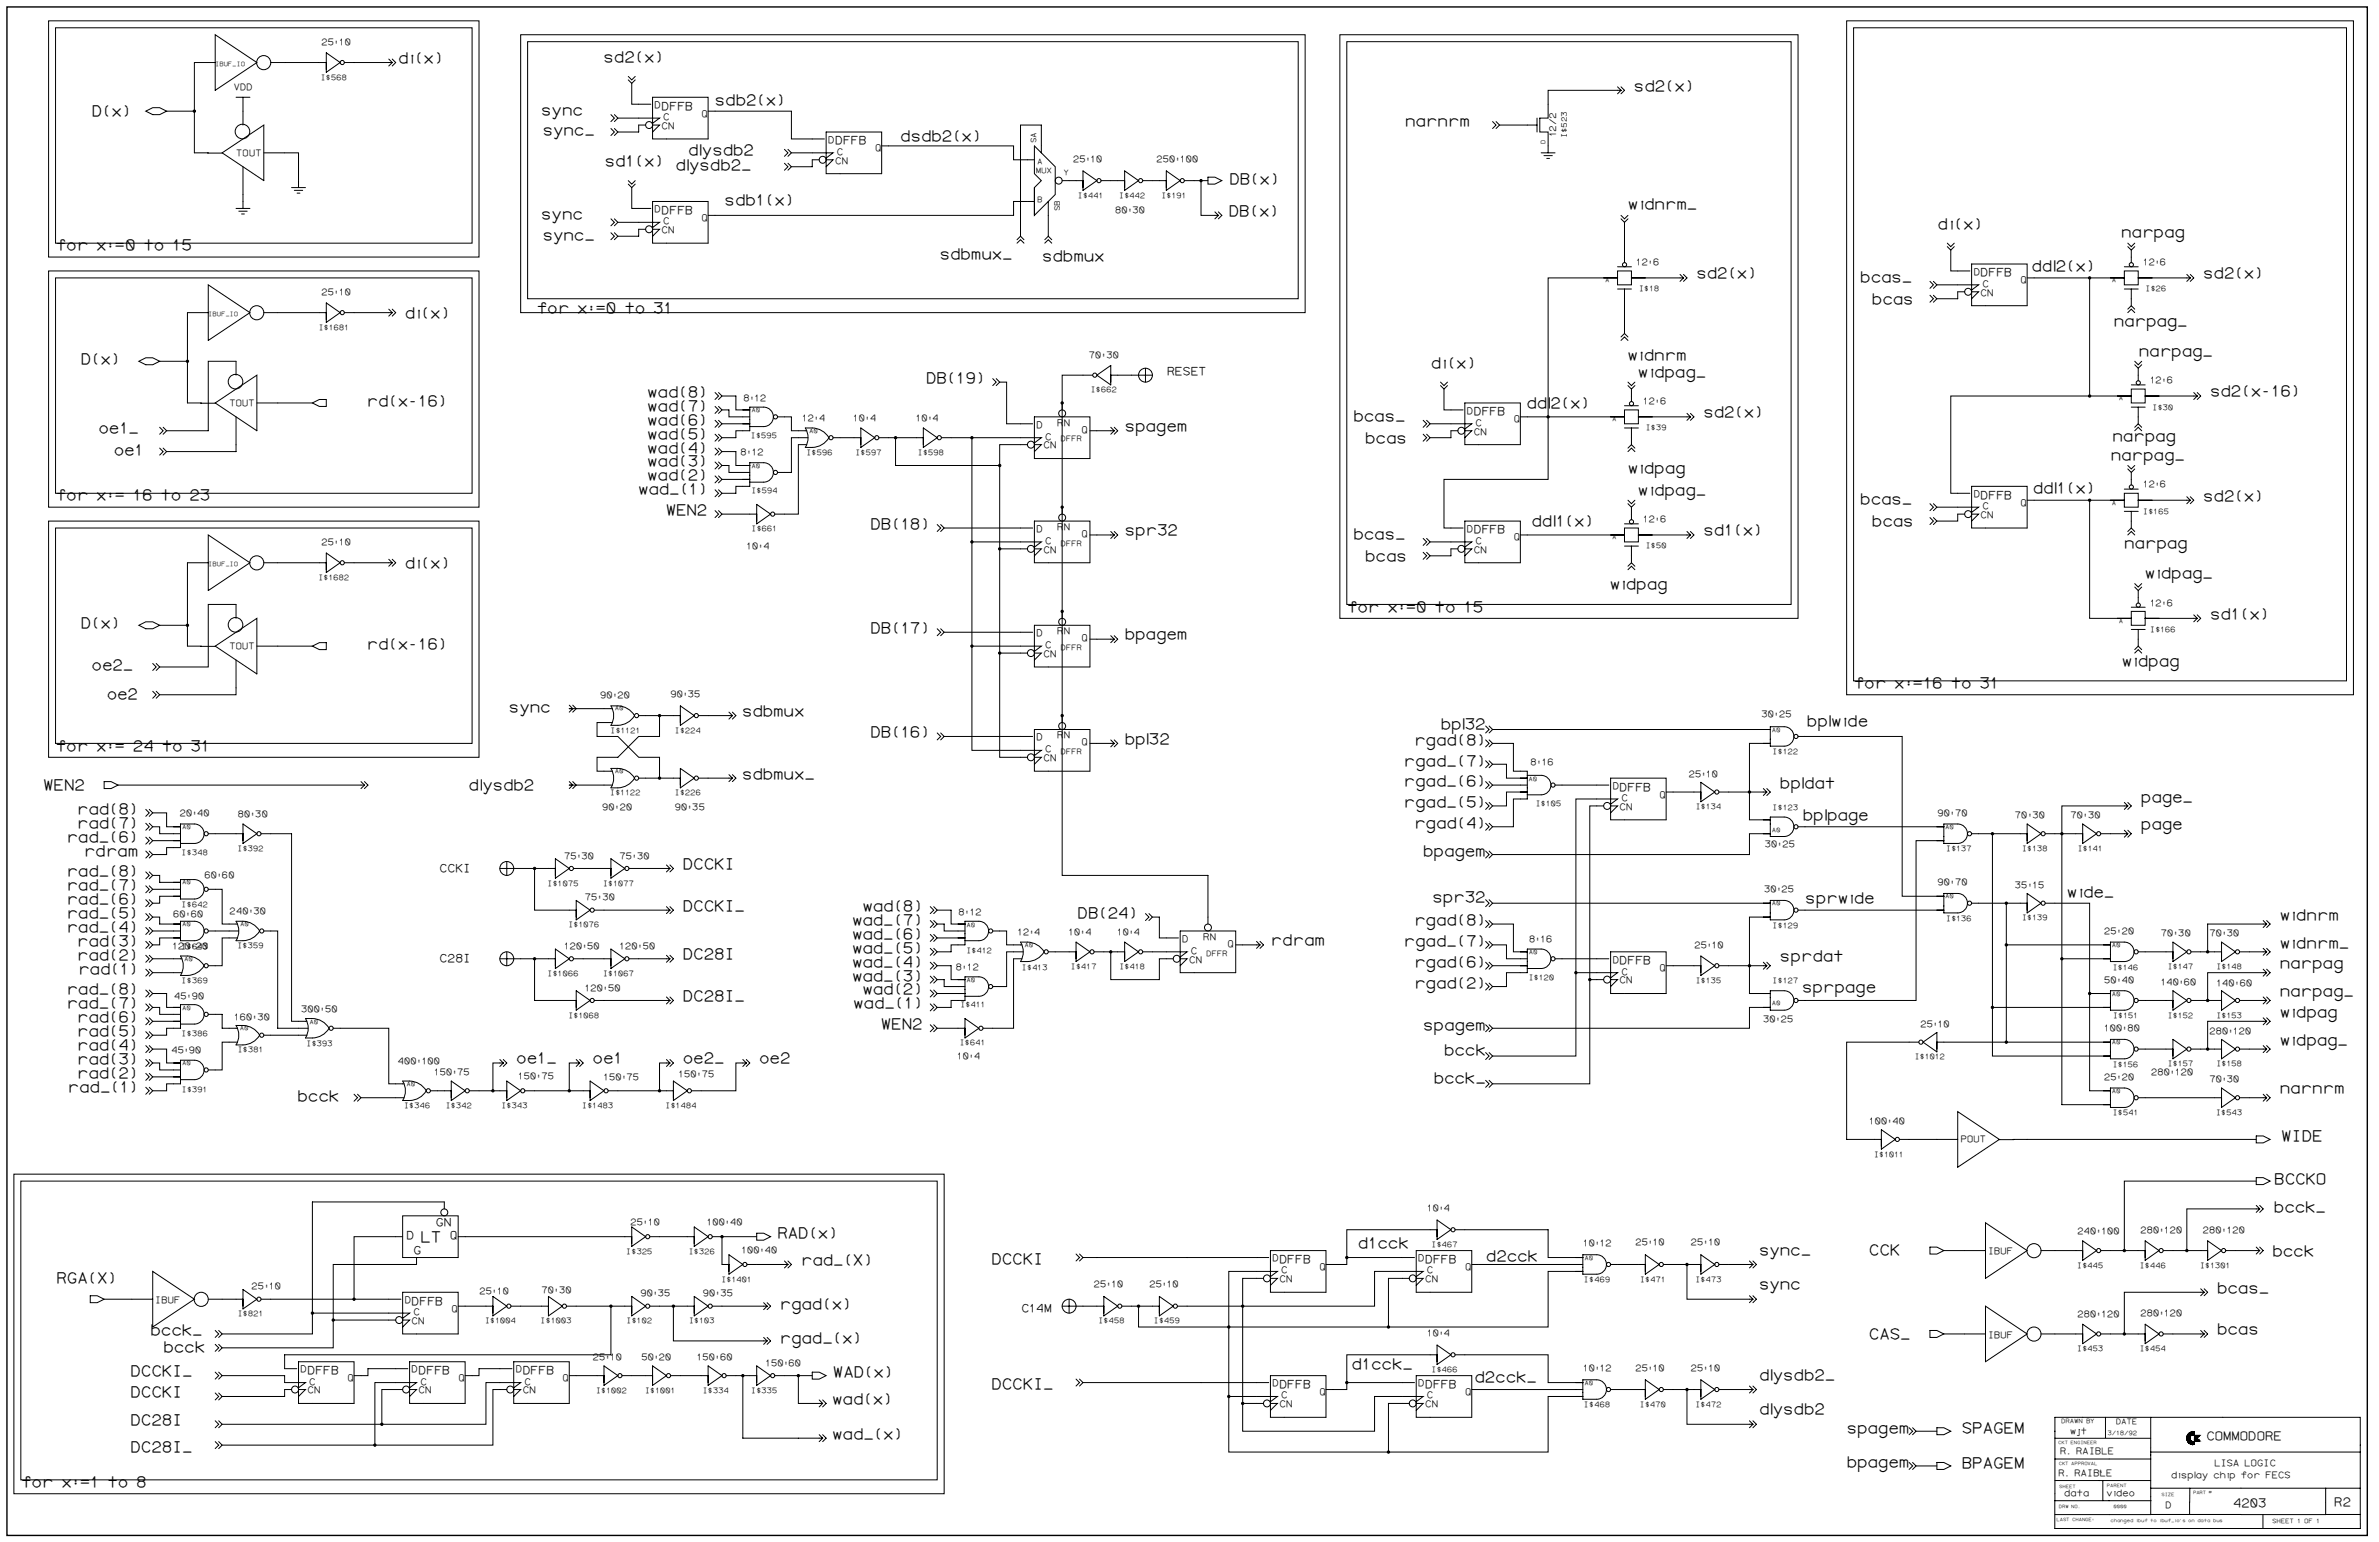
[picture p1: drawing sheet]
<svg xmlns="http://www.w3.org/2000/svg" width="1189mm" height="770mm" viewBox="0 0 1189 770" stroke-linecap="round" stroke-linejoin="round" font-family="sans-serif">
<defs><g id="words">
<g font-size="7.7">
<text x="199" y="31">di(x)</text>
<text x="301" y="31">sd2(x)</text>
<text x="816" y="45">sd2(x)</text>
<text x="357" y="53">sdb2(x)</text>
<text x="46" y="58">D(x)</text>
<text x="270" y="58">sync</text>
<text x="702" y="63">narnrm</text>
<text x="271" y="68">sync_</text>
<text x="450" y="71">dsdb2(x)</text>
<text x="344" y="77">dlysdb2</text>
<text x="302" y="83">sd1(x)</text>
<text x="337" y="85">dlysdb2_</text>
<text x="614" y="92">DB(x)</text>
<text x="362" y="103">sdb1(x)</text>
<text x="614" y="108">DB(x)</text>
<text x="813" y="104">widnrm_</text>
<text x="270" y="110">sync</text>
<text x="271" y="120">sync_</text>
<text x="968" y="114">di(x)</text>
<text x="1060" y="118">narpag</text>
<text x="28" y="125">for x:=0 to 15</text>
<text x="469" y="130">sdbmux_</text>
<text x="521" y="130">sdbmux</text>
<text x="1015" y="136">ddl2(x)</text>
<text x="848" y="139">sd2(x)</text>
<text x="929" y="141">bcas_</text>
<text x="1101" y="139">sd2(x)</text>
<text x="935" y="152">bcas</text>
<text x="202" y="159">di(x)</text>
<text x="268" y="156">for x:=0 to 31</text>
<text x="1056" y="163">narpag_</text>
<text x="813" y="180">widnrm</text>
<text x="1069" y="178">narpag_</text>
<text x="40" y="182">D(x)</text>
<text x="715" y="184">di(x)</text>
<text x="463" y="191">DB(19)</text>
<text x="818" y="188">widpag_</text>
<text x="1104" y="198">sd2(x-16)</text>
<text x="183" y="203">rd(x-16)</text>
<text x="323" y="198">wad(8)</text>
<text x="763" y="204">ddl2(x)</text>
<text x="323" y="205">wad(7)</text>
<text x="851" y="208">sd2(x)</text>
<text x="323" y="212">wad(6)</text>
<text x="562" y="215">spagem</text>
<text x="676" y="210">bcas_</text>
<text x="49" y="216">oe1_</text>
<text x="323" y="219">wad(5)</text>
<text x="682" y="221">bcas</text>
<text x="1055" y="220">narpag</text>
<text x="57" y="227">oe1</text>
<text x="323" y="226">wad(4)</text>
<text x="323" y="233">wad(3)</text>
<text x="1055" y="229">narpag_</text>
<text x="323" y="240">wad(2)</text>
<text x="813" y="236">widpag</text>
<text x="28" y="250">for x:= 16 to 23</text>
<text x="319" y="247">wad_(1)</text>
<text x="818" y="247">widpag_</text>
<text x="929" y="252">bcas_</text>
<text x="1016" y="246">ddl1(x)</text>
<text x="1101" y="250">sd2(x)</text>
<text x="332" y="257">WEN2</text>
<text x="765" y="263">ddl1(x)</text>
<text x="935" y="263">bcas</text>
<text x="435" y="264">DB(18)</text>
<text x="562" y="267">spr32</text>
<text x="676" y="269">bcas_</text>
<text x="851" y="267">sd1(x)</text>
<text x="1061" y="274">narpag</text>
<text x="682" y="280">bcas</text>
<text x="202" y="284">di(x)</text>
<text x="1072" y="289">widpag_</text>
<text x="804" y="294">widpag</text>
<text x="673" y="305">for x:=0 to 15</text>
<text x="1104" y="309">sd1(x)</text>
<text x="40" y="314">D(x)</text>
<text x="435" y="316">DB(17)</text>
<text x="562" y="319">bpagem</text>
<text x="183" y="324">rd(x-16)</text>
<text x="46" y="334">oe2_</text>
<text x="1060" y="333">widpag</text>
<text x="926" y="344">for x:=16 to 31</text>
<text x="53" y="349">oe2</text>
<text x="254" y="356">sync</text>
<text x="371" y="358">sdbmux</text>
<text x="720" y="364">bpl32</text>
<text x="903" y="362">bplwide</text>
<text x="435" y="368">DB(16)</text>
<text x="562" y="371">bpl32</text>
<text x="706" y="372">rgad(8)</text>
<text x="28" y="375">for x:= 24 to 31</text>
<text x="701" y="382">rgad_(7)</text>
<text x="371" y="389">sdbmux_</text>
<text x="21" y="394">WEN2</text>
<text x="234" y="395">dlysdb2</text>
<text x="701" y="393">rgad_(6)</text>
<text x="889" y="393">bpldat</text>
<text x="1070" y="400">page_</text>
<text x="38" y="406">rad(8)</text>
<text x="701" y="403">rgad_(5)</text>
<text x="38" y="413">rad(7)</text>
<text x="706" y="414">rgad(4)</text>
<text x="901" y="409">bplpage</text>
<text x="1070" y="414">page</text>
<text x="33" y="420">rad_(6)</text>
<text x="42" y="427">rdram</text>
<text x="711" y="427">bpagem</text>
<text x="33" y="438">rad_(8)</text>
<text x="341" y="434">DCCKI</text>
<text x="33" y="445">rad_(7)</text>
<text x="1033" y="448">wide_</text>
<text x="33" y="452">rad_(6)</text>
<text x="341" y="455">DCCKI_</text>
<text x="431" y="455">wad(8)</text>
<text x="716" y="451">spr32</text>
<text x="902" y="451">sprwide</text>
<text x="33" y="459">rad_(5)</text>
<text x="426" y="462">wad_(7)</text>
<text x="538" y="459">DB(24)</text>
<text x="1139" y="459">widnrm</text>
<text x="33" y="465">rad_(4)</text>
<text x="706" y="462">rgad(8)</text>
<text x="38" y="472">rad(3)</text>
<text x="426" y="469">wad_(6)</text>
<text x="635" y="472">rdram</text>
<text x="701" y="473">rgad_(7)</text>
<text x="1139" y="473">widnrm_</text>
<text x="38" y="479">rad(2)</text>
<text x="341" y="479">DC28I</text>
<text x="426" y="476">wad_(5)</text>
<text x="426" y="483">wad_(4)</text>
<text x="706" y="483">rgad(6)</text>
<text x="889" y="480">sprdat</text>
<text x="1139" y="484">narpag</text>
<text x="39" y="486">rad(1)</text>
<text x="426" y="490">wad_(3)</text>
<text x="33" y="497">rad_(8)</text>
<text x="431" y="497">wad(2)</text>
<text x="706" y="493">rgad(2)</text>
<text x="900" y="496">sprpage</text>
<text x="1139" y="498">narpag_</text>
<text x="33" y="504">rad_(7)</text>
<text x="341" y="500">DC28I_</text>
<text x="426" y="504">wad_(1)</text>
<text x="1139" y="508">widpag</text>
<text x="38" y="511">rad(6)</text>
<text x="440" y="514">WEN2</text>
<text x="711" y="514">spagem</text>
<text x="38" y="517">rad(5)</text>
<text x="1139" y="522">widpag_</text>
<text x="38" y="524">rad(4)</text>
<text x="721" y="527">bcck</text>
<text x="38" y="531">rad(3)</text>
<text x="258" y="531">oe1_</text>
<text x="296" y="531">oe1</text>
<text x="341" y="531">oe2_</text>
<text x="379" y="531">oe2</text>
<text x="38" y="538">rad(2)</text>
<text x="34" y="545">rad_(1)</text>
<text x="716" y="541">bcck_</text>
<text x="149" y="550">bcck</text>
<text x="1139" y="546">narnrm</text>
<text x="1140" y="570">WIDE</text>
<text x="1136" y="591">BCCKO</text>
<text x="1136" y="605">bcck_</text>
<text x="210" y="620">LT</text>
<text x="388" y="618">RAD(x)</text>
<text x="678" y="623">d1cck</text>
<text x="742" y="630">d2cck</text>
<text x="879" y="627">sync_</text>
<text x="934" y="627">CCK</text>
<text x="1135" y="627">bcck</text>
<text x="400" y="632">rad_(X)</text>
<text x="495" y="631">DCCKI</text>
<text x="28" y="641">RGA(X)</text>
<text x="879" y="644">sync</text>
<text x="1108" y="646">bcas_</text>
<text x="389" y="654">rgad(x)</text>
<text x="75" y="667">bcck_</text>
<text x="389" y="671">rgad_(x)</text>
<text x="934" y="668">CAS_</text>
<text x="1108" y="666">bcas</text>
<text x="82" y="675">bcck</text>
<text x="675" y="684">d1cck_</text>
<text x="65" y="687">DCCKI_</text>
<text x="416" y="688">WAD(x)</text>
<text x="737" y="690">d2cck_</text>
<text x="879" y="689">dlysdb2_</text>
<text x="495" y="694">DCCKI_</text>
<text x="65" y="698">DCCKI</text>
<text x="416" y="701">wad(x)</text>
<text x="879" y="706">dlysdb2</text>
<text x="65" y="712">DC28I</text>
<text x="416" y="719">wad_(x)</text>
<text x="923" y="715">spagem</text>
<text x="980" y="716">SPAGEM</text>
<text x="65" y="725">DC28I_</text>
<text x="923" y="733">bpagem</text>
<text x="980" y="733">BPAGEM</text>
<text x="10" y="743">for x:=1 to 8</text>
</g>
<g font-size="6.2">
<text x="1102" y="719">COMMODORE</text>
<text x="1116" y="753">4203</text>
<text x="1166" y="752">R2</text>
</g>
<g font-size="5.8">
<text x="330" y="55">DFFB</text>
<text x="417" y="72">DFFB</text>
<text x="330" y="107">DFFB</text>
<text x="990" y="138">DFFB</text>
<text x="583" y="187">RESET</text>
<text x="736" y="207">DFFB</text>
<text x="990" y="249">DFFB</text>
<text x="736" y="266">DFFB</text>
<text x="809" y="395">DFFB</text>
<text x="220" y="436">CCKI</text>
<text x="220" y="481">C28I</text>
<text x="809" y="482">DFFB</text>
<text x="218" y="613">GN</text>
<text x="203" y="619">D</text>
<text x="225" y="619">Q</text>
<text x="206" y="626">G</text>
<text x="639" y="631">DFFB</text>
<text x="712" y="631">DFFB</text>
<text x="206" y="652">DFFB</text>
<text x="510" y="655">C14M</text>
<text x="154" y="686">DFFB</text>
<text x="209" y="686">DFFB</text>
<text x="261" y="686">DFFB</text>
<text x="639" y="693">DFFB</text>
<text x="712" y="693">DFFB</text>
</g>
<g font-size="4.8">
<text x="327" y="54">D</text>
<text x="331" y="60">C</text>
<text x="350" y="58">Q</text>
<text x="330" y="64">CN</text>
<text x="414" y="71">D</text>
<text x="418" y="77">C</text>
<text x="437" y="76">Q</text>
<text x="417" y="82">CN</text>
<text x="327" y="106">D</text>
<text x="331" y="112">C</text>
<text x="350" y="110">Q</text>
<text x="330" y="116">CN</text>
<text x="986" y="137">D</text>
<text x="990" y="143">C</text>
<text x="1010" y="142">Q</text>
<text x="990" y="148">CN</text>
<text x="733" y="207">D</text>
<text x="518" y="214">D</text>
<text x="528" y="213">RN</text>
<text x="737" y="213">C</text>
<text x="756" y="211">Q</text>
<text x="522" y="220">C</text>
<text x="540" y="216">Q</text>
<text x="736" y="217">CN</text>
<text x="521" y="224">CN</text>
<text x="986" y="248">D</text>
<text x="990" y="254">C</text>
<text x="1010" y="253">Q</text>
<text x="990" y="259">CN</text>
<text x="518" y="266">D</text>
<text x="528" y="265">RN</text>
<text x="540" y="268">Q</text>
<text x="733" y="266">D</text>
<text x="756" y="270">Q</text>
<text x="521" y="276">CN</text>
<text x="522" y="272">C</text>
<text x="736" y="276">CN</text>
<text x="737" y="272">C</text>
<text x="518" y="318">D</text>
<text x="528" y="317">RN</text>
<text x="522" y="324">C</text>
<text x="540" y="320">Q</text>
<text x="521" y="328">CN</text>
<text x="518" y="370">D</text>
<text x="528" y="369">RN</text>
<text x="522" y="376">C</text>
<text x="540" y="372">Q</text>
<text x="521" y="380">CN</text>
<text x="806" y="394">D</text>
<text x="810" y="400">C</text>
<text x="829" y="398">Q</text>
<text x="809" y="404">CN</text>
<text x="591" y="470">D</text>
<text x="601" y="469">RN</text>
<text x="613" y="473">Q</text>
<text x="595" y="476">C</text>
<text x="594" y="481">CN</text>
<text x="806" y="481">D</text>
<text x="829" y="485">Q</text>
<text x="809" y="491">CN</text>
<text x="810" y="487">C</text>
<text x="636" y="630">D</text>
<text x="709" y="630">D</text>
<text x="640" y="636">C</text>
<text x="659" y="634">Q</text>
<text x="713" y="636">C</text>
<text x="732" y="634">Q</text>
<text x="639" y="640">CN</text>
<text x="712" y="640">CN</text>
<text x="202" y="651">D</text>
<text x="206" y="657">C</text>
<text x="226" y="655">Q</text>
<text x="206" y="661">CN</text>
<text x="150" y="685">D</text>
<text x="173" y="690">Q</text>
<text x="206" y="685">D</text>
<text x="229" y="690">Q</text>
<text x="258" y="685">D</text>
<text x="281" y="690">Q</text>
<text x="154" y="696">CN</text>
<text x="154" y="692">C</text>
<text x="209" y="696">CN</text>
<text x="210" y="692">C</text>
<text x="261" y="696">CN</text>
<text x="262" y="692">C</text>
<text x="636" y="692">D</text>
<text x="709" y="692">D</text>
<text x="640" y="698">C</text>
<text x="659" y="697">Q</text>
<text x="713" y="698">C</text>
<text x="732" y="697">Q</text>
<text x="639" y="703">CN</text>
<text x="712" y="703">CN</text>
</g>
<g font-size="4.6">
<text x="161" y="22">25:10</text>
<text x="117" y="45">VDD</text>
<text x="778" y="69" transform="rotate(-90 778 69)">12/2</text>
<text x="118" y="78">TOUT</text>
<text x="536" y="81">25:10</text>
<text x="578" y="81">250:100</text>
<text x="557" y="107">80:30</text>
<text x="818" y="132">12:6</text>
<text x="1071" y="132">12:6</text>
<text x="161" y="147">25:10</text>
<text x="544" y="179">70:30</text>
<text x="1074" y="191">12:6</text>
<text x="114" y="203">TOUT</text>
<text x="371" y="200">8:12</text>
<text x="821" y="202">12:6</text>
<text x="401" y="210">12:4</text>
<text x="426" y="210">10:4</text>
<text x="457" y="210">10:4</text>
<text x="370" y="227">8:12</text>
<text x="1071" y="243">12:6</text>
<text x="821" y="261">12:6</text>
<text x="161" y="272">25:10</text>
<text x="373" y="274">10:4</text>
<text x="1074" y="302">12:6</text>
<text x="114" y="324">TOUT</text>
<text x="335" y="348">90:35</text>
<text x="300" y="349">90:20</text>
<text x="880" y="358">30:25</text>
<text x="765" y="382">8:16</text>
<text x="844" y="388">25:10</text>
<text x="90" y="408">20:40</text>
<text x="119" y="408">80:30</text>
<text x="301" y="404">90:20</text>
<text x="337" y="405">90:35</text>
<text x="968" y="408">90:70</text>
<text x="1007" y="409">70:30</text>
<text x="1035" y="409">70:30</text>
<text x="882" y="423">30:25</text>
<text x="282" y="429">75:30</text>
<text x="309" y="429">75:30</text>
<text x="102" y="438">60:60</text>
<text x="968" y="442">90:70</text>
<text x="1007" y="443">35:15</text>
<text x="292" y="450">75:30</text>
<text x="881" y="446">30:25</text>
<text x="86" y="458">60:60</text>
<text x="115" y="457">240:30</text>
<text x="479" y="457">8:12</text>
<text x="508" y="467">12:4</text>
<text x="534" y="467">10:4</text>
<text x="558" y="467">10:4</text>
<text x="1051" y="467">25:20</text>
<text x="1080" y="468">70:30</text>
<text x="1104" y="468">70:30</text>
<text x="282" y="474">120:50</text>
<text x="309" y="474">120:50</text>
<text x="764" y="470">8:16</text>
<text x="847" y="473">25:10</text>
<text x="86" y="474">120:20</text>
<text x="477" y="484">8:12</text>
<text x="1051" y="491">50:40</text>
<text x="1080" y="492">140:60</text>
<text x="292" y="495">120:50</text>
<text x="1108" y="492">140:60</text>
<text x="87" y="499">45:90</text>
<text x="117" y="509">160:30</text>
<text x="150" y="505">300:50</text>
<text x="881" y="511">30:25</text>
<text x="960" y="513">25:10</text>
<text x="1051" y="515">100:80</text>
<text x="1104" y="516">280:120</text>
<text x="85" y="526">45:90</text>
<text x="199" y="531">400:100</text>
<text x="478" y="529">10:4</text>
<text x="217" y="537">150:75</text>
<text x="259" y="539">150:75</text>
<text x="301" y="539">150:75</text>
<text x="339" y="538">150:75</text>
<text x="1051" y="539">25:20</text>
<text x="1075" y="537">280:120</text>
<text x="1104" y="540">70:30</text>
<text x="934" y="561">100:40</text>
<text x="980" y="571">POUT</text>
<text x="713" y="605">10:4</text>
<text x="315" y="612">25:10</text>
<text x="353" y="612">100:40</text>
<text x="1038" y="616">240:100</text>
<text x="1069" y="616">280:120</text>
<text x="1101" y="616">280:120</text>
<text x="791" y="622">10:12</text>
<text x="817" y="622">25:10</text>
<text x="845" y="622">25:10</text>
<text x="370" y="626">100:40</text>
<text x="993" y="626">IBUF</text>
<text x="126" y="644">25:10</text>
<text x="239" y="646">25:10</text>
<text x="270" y="646">70:30</text>
<text x="320" y="647">90:35</text>
<text x="351" y="647">90:35</text>
<text x="546" y="643">25:10</text>
<text x="574" y="643">25:10</text>
<text x="77" y="651">IBUF</text>
<text x="1038" y="658">280:120</text>
<text x="1069" y="657">280:120</text>
<text x="713" y="667">10:4</text>
<text x="993" y="668">IBUF</text>
<text x="296" y="679">25:10</text>
<text x="320" y="679">50:20</text>
<text x="348" y="679">150:60</text>
<text x="382" y="682">150:60</text>
<text x="791" y="685">10:12</text>
<text x="817" y="684">25:10</text>
<text x="845" y="684">25:10</text>
<text x="1034" y="716">wjt</text>
<text x="1029" y="726">R. RAIBLE</text>
<text x="1029" y="737">R. RAIBLE</text>
<text x="1106" y="732">LISA LOGIC</text>
<text x="1085" y="738">display chip for FECS</text>
<text x="1031" y="747">data</text>
<text x="1052" y="747">video</text>
<text x="1082" y="753">D</text>
</g>
<g font-size="3.9">
<text x="160" y="40">I$568</text>
<text x="518" y="71" transform="rotate(-90 518 71)">SA</text>
<text x="783" y="69" transform="rotate(-90 783 69)">I$523</text>
<text x="518" y="82">A</text>
<text x="518" y="86">MUX</text>
<text x="531" y="88">Y</text>
<text x="518" y="101">B</text>
<text x="538" y="99">I$441</text>
<text x="559" y="99">I$442</text>
<text x="580" y="99">I$191</text>
<text x="530" y="105" transform="rotate(-90 530 105)">SB</text>
<text x="819" y="146">I$18</text>
<text x="1072" y="146">I$26</text>
<text x="159" y="165">I$1681</text>
<text x="545" y="196">I$662</text>
<text x="1076" y="205">I$30</text>
<text x="822" y="215">I$39</text>
<text x="375" y="219">I$595</text>
<text x="530" y="220">DFFR</text>
<text x="403" y="227">I$596</text>
<text x="427" y="227">I$597</text>
<text x="459" y="227">I$598</text>
<text x="375" y="246">I$594</text>
<text x="1071" y="257">I$165</text>
<text x="375" y="265">I$661</text>
<text x="530" y="273">DFFR</text>
<text x="822" y="274">I$50</text>
<text x="159" y="290">I$1682</text>
<text x="1074" y="316">I$166</text>
<text x="530" y="325">DFFR</text>
<text x="305" y="366">I$1121</text>
<text x="337" y="366">I$224</text>
<text x="530" y="377">DFFR</text>
<text x="886" y="377">I$122</text>
<text x="305" y="397">I$1122</text>
<text x="337" y="397">I$226</text>
<text x="767" y="403">I$105</text>
<text x="847" y="404">I$134</text>
<text x="886" y="404">I$123</text>
<text x="119" y="425">I$392</text>
<text x="972" y="425">I$137</text>
<text x="1010" y="425">I$138</text>
<text x="1038" y="425">I$141</text>
<text x="91" y="427">I$348</text>
<text x="273" y="442">I$1075</text>
<text x="301" y="442">I$1077</text>
<text x="91" y="453">I$642</text>
<text x="972" y="460">I$136</text>
<text x="1010" y="460">I$139</text>
<text x="284" y="463">I$1076</text>
<text x="886" y="463">I$129</text>
<text x="91" y="474">I$643</text>
<text x="118" y="473">I$359</text>
<text x="483" y="476">I$412</text>
<text x="603" y="477">DFFR</text>
<text x="511" y="484">I$413</text>
<text x="535" y="484">I$417</text>
<text x="559" y="484">I$418</text>
<text x="1056" y="484">I$146</text>
<text x="1083" y="484">I$147</text>
<text x="1107" y="484">I$148</text>
<text x="91" y="491">I$369</text>
<text x="273" y="487">I$1066</text>
<text x="301" y="487">I$1067</text>
<text x="764" y="490">I$120</text>
<text x="847" y="491">I$135</text>
<text x="886" y="491">I$127</text>
<text x="480" y="503">I$411</text>
<text x="284" y="508">I$1068</text>
<text x="1056" y="508">I$151</text>
<text x="1083" y="508">I$152</text>
<text x="1107" y="508">I$153</text>
<text x="91" y="517">I$386</text>
<text x="119" y="526">I$381</text>
<text x="153" y="522">I$393</text>
<text x="479" y="522">I$641</text>
<text x="957" y="529">I$1012</text>
<text x="1056" y="533">I$156</text>
<text x="1083" y="532">I$157</text>
<text x="1107" y="532">I$158</text>
<text x="91" y="545">I$391</text>
<text x="202" y="553">I$346</text>
<text x="223" y="553">I$342</text>
<text x="250" y="553">I$343</text>
<text x="291" y="553">I$1483</text>
<text x="332" y="553">I$1484</text>
<text x="1056" y="557">I$541</text>
<text x="1107" y="557">I$543</text>
<text x="936" y="578">I$1011</text>
<text x="715" y="623">I$467</text>
<text x="313" y="626">I$325</text>
<text x="344" y="626">I$326</text>
<text x="1038" y="633">I$445</text>
<text x="1069" y="633">I$446</text>
<text x="1099" y="633">I$1301</text>
<text x="360" y="640">I$1401</text>
<text x="791" y="640">I$469</text>
<text x="819" y="640">I$471</text>
<text x="847" y="640">I$473</text>
<text x="119" y="657">I$821</text>
<text x="242" y="661">I$1004</text>
<text x="270" y="661">I$1003</text>
<text x="313" y="661">I$102</text>
<text x="344" y="661">I$103</text>
<text x="549" y="661">I$458</text>
<text x="576" y="661">I$459</text>
<text x="1038" y="675">I$453</text>
<text x="1069" y="675">I$454</text>
<text x="715" y="685">I$466</text>
<text x="298" y="696">I$1002</text>
<text x="322" y="696">I$1001</text>
<text x="351" y="696">I$334</text>
<text x="375" y="696">I$335</text>
<text x="791" y="703">I$468</text>
<text x="819" y="703">I$470</text>
<text x="847" y="703">I$472</text>
<text x="1057" y="711">DATE</text>
</g>
<g font-size="3.1">
<text x="108" y="33">IBUF_IO</text>
<text x="772" y="72" transform="rotate(-90 772 72)">D</text>
<text x="802" y="141">A</text>
<text x="1055" y="141">A</text>
<text x="104" y="158">IBUF_IO</text>
<text x="1059" y="200">A</text>
<text x="375" y="206">A0</text>
<text x="806" y="210">A</text>
<text x="404" y="216">A0</text>
<text x="375" y="234">A0</text>
<text x="1055" y="252">A</text>
<text x="806" y="269">A</text>
<text x="104" y="283">IBUF_IO</text>
<text x="1059" y="311">A</text>
<text x="307" y="355">A0</text>
<text x="885" y="365">A0</text>
<text x="307" y="386">A0</text>
<text x="764" y="390">A0</text>
<text x="91" y="414">A0</text>
<text x="885" y="415">A0</text>
<text x="972" y="414">A0</text>
<text x="91" y="442">A0</text>
<text x="972" y="449">A0</text>
<text x="885" y="452">A0</text>
<text x="91" y="462">A0</text>
<text x="120" y="463">A0</text>
<text x="483" y="463">A0</text>
<text x="512" y="473">A0</text>
<text x="1055" y="473">A0</text>
<text x="92" y="480">A0</text>
<text x="764" y="477">A0</text>
<text x="483" y="490">A0</text>
<text x="1055" y="497">A0</text>
<text x="885" y="502">A0</text>
<text x="91" y="504">A0</text>
<text x="120" y="514">A0</text>
<text x="155" y="511">A0</text>
<text x="1055" y="522">A0</text>
<text x="91" y="532">A0</text>
<text x="203" y="542">A0</text>
<text x="1055" y="546">A0</text>
<text x="792" y="629">A0</text>
<text x="792" y="692">A0</text>
<text x="1030" y="711">DRAWN BY</text>
<text x="1053" y="717">3/18/92</text>
<text x="1135" y="761">SHEET 1 OF 1</text>
</g>
<g font-size="2.3">
<text x="1029" y="721">CKT ENGINEER</text>
<text x="1029" y="732">CKT APPROVAL</text>
<text x="1029" y="743">SHEET</text>
<text x="1053" y="743">PARENT</text>
<text x="1080" y="747">SIZE</text>
<text x="1096" y="746">PART #</text>
<text x="1029" y="753">DRW NO.</text>
<text x="1056" y="753">0000</text>
<text x="1028" y="760">LAST CHANGE:</text>
<text x="1055" y="760">changed ibuf to ibuf_io's on data bus</text>
</g>
<text font-size="1.7" x="1049" y="736">N</text>
</g></defs>
<path d="M3 3h1182v764h-1182z" fill="#fff" stroke="#fff" stroke-width=".5"/>
<path d="M3 3h1180v764h-1180z" fill="none" stroke="#000" stroke-width=".69"/>
<g fill="none" stroke="#000" stroke-width=".5">
<path d="M24 10h215v118h-215zM28 14h208v107h-208zM108 17l20 14-20 14zM260 17h392v139h-392zM670 17h229v292h-229zM923 10h253v337h-253zM926 14h247v326h-247zM108 31h-11v45h14M135 31h28M163 26l7 5-7 5zM172 31h24M194 29l2 2"/>
<path d="M196 29l2 2-2 2M196 31l-2 2M264 21h385v128h-385zM314 38l2 2 1-2M314 40l2 2 1-2M673 21h222v281h-222zM73 56l3-2h4l3 2-3 1h-4zM83 56h14M118 49h7M121 49v13M305 57l2 2-2 2M307 57l2 2-2 2"/>
<path d="M309 59h21l-4 3M316 42v10h9M326 49h28v20h-28zM354 56h41v13h17M768 59v7M808 43l2 2M810 45h-36v14h-5v7h5v10M810 43l2 2-2 2M810 45l-2 2M111 76l21-14v28zM121 62a4 4 0 0 0-3 6 4 4 0 0 0 6 0 4 4 0 0 0-3-6M132 76h17v18"/>
<path d="M305 64l2 2-2 2M307 64l2 2-2 2M323 62h-4v4h-10M326 62h4l-4 4M392 75l2 1-2 2M394 75l1 1-1 2M395 76h21l-3 3M409 80h-3v3h-11M413 80h3l-3 3M413 66h28v21h-28zM441 73h66v7h10M517 73l10 10v14l-10 11v-14l3-4-3-3z"/>
<path d="M520 76v-14h-10v56M746 61l2 1-2 2M748 61l1 1-1 2M749 62h19M770 76h7M772 78h4M773 79h1M121 83v21M146 94h7M147 95h4M148 96h2M314 90l2 2 1-2"/>
<path d="M314 92l2 2 1-2M316 94v10h9M392 82l2 1-2 2M394 82l1 1-1 2M517 94v14M531 90h10M541 85l7 5-7 5zM550 90h12M562 85l7 5-7 5zM571 90h12M583 85l7 5-7 5zM592 90h8"/>
<path d="M604 90h-4v18h9M604 88h3l4 2-4 2h-3zM118 104h7M119 105h5M121 107h1M305 116l2 2-2 2M305 109l2 2-2 2M307 116l2 2-2 2M307 109l2 2-2 2M309 111h21l-4 3M323 115h-4v3h-10M326 115h4l-4 3"/>
<path d="M326 101h28v20h-28zM508 120l2-2 2 2M517 101h-10v7h-153M522 120l2-2 2 2M524 101v17M607 106l2 2M609 106l2 2-2 1M609 108l-2 1M810 108l2 1 2-1M810 109l2 2 2-2M812 111v20M24 135h215v118h-215z"/>
<path d="M28 139h208v107h-208zM508 121l2-1 2 1M522 121l2-1 2 1M808 139h-34v69h38M808 139v3h7v-3M808 139v-4h7v4M808 133h7M815 139h26M840 137l1 2M841 137l2 2-2 2M841 139l-1 2M973 121l2 2 2-2"/>
<path d="M973 123l2 2 2-2M975 125v10h9M985 132h28v21h-28zM1013 139h31M1062 139h-18v59M1062 139v3h7v-3M1062 139v-4h7v4M1062 133h7M1063 121l2 2 2-2M1063 123l2 2 2-2M1065 125v6M1069 139h26"/>
<path d="M1093 137l2 2M1095 137l1 2-1 2M1095 139l-2 2M104 142l21 14-21 14zM104 156h-10v45h7M132 156h31M163 151l7 5-7 5zM172 156h24M194 154l2 2M196 154l2 2-2 2M196 156l-2 2M808 144h7"/>
<path d="M812 144v23M964 147l2 2-2 2M964 141l2 1-2 2M966 147l2 2-2 2M966 141l2 1-2 2M968 142h21l-4 3M982 146h-4v3h-10M985 146h4l-4 3M1062 144h7M1063 156l2-2 2 2M1063 154l2-1 2 1M1065 144v9"/>
<path d="M810 170l2-2 2 2M810 168l2-1 2 1M69 180l4-1h3l4 1-4 2h-3zM80 180h14M118 187a4 4 0 0 0-3 5 4 4 0 0 0 6 0 4 4 0 0 0-3-5M118 187v-7h-14v35h-21M357 196l2 2-2 2M359 196l2 2-2 2M361 198h7v7h7M496 189l2 2-2 2M498 189l2 2-2 2M500 191h3v21h13"/>
<path d="M546 187h-15v250h73v24M548 187l7-4v9zM555 187h21M572 184v7M720 191l2 2 1-2M720 193l2 1 1-1M722 194v11h9M814 191l1 2 2-2M814 193l1 1 2-1M815 194v7M1065 198h-90v48h9M1065 198v3h7v-3"/>
<path d="M1065 198v-4h7v4M1065 192h7M1067 180l2 2 1-2M1067 182l2 2 1-2M1069 184v6M1072 198h26M1096 196l2 2M1098 196l2 2-2 2M1098 198l-2 2M80 213l2 2-2 2M82 213l1 2-1 2M100 201h8"/>
<path d="M108 201l20-14v28zM118 208v18h-35M128 201h28M156 201l4-1h3v3h-3zM357 217l2 2-2 1M357 210l2 2-2 1M357 203l2 2-2 1M359 217l2 2-2 1M359 210l2 2-2 1M359 203l2 2-2 1M361 205h3v3h11M361 212h14"/>
<path d="M375 213h7a5 5 0 0 0 4-5 5 5 0 0 0-4-5h-7v12h-7v4h-7M389 208h6v7h8M402 214h4a10 10 0 0 1 8 5 10 10 0 0 1-8 4h-4a9 9 0 0 0 0-9zM404 219h-9v17h-6M416 219h14M430 214l7 5-7 4zM439 219h9M461 219h-13v13h52M461 214l7 5-7 4zM470 219h16M517 208h28v21h-28zM531 201v4"/>
<path d="M545 215h12M555 213l2 2M557 213l2 2-2 2M557 215l-2 2M711 217l2 2-2 1M711 210l2 2-2 1M713 217l2 2-2 1M713 210l2 2-2 1M715 212h20l-3 2M729 215h-4v4h-10M732 215h3l-3 4M732 201h28v21h-28z"/>
<path d="M760 208h14v31h-52v25h9M812 208v4h7v-4M812 208v-3h7v3M812 203h7M812 214h7M815 214v8M819 208h26M843 206l2 2M845 206l2 2-2 2M845 208l-2 2M1065 203h7M1067 215l2-2 1 2"/>
<path d="M1067 213l2-1 1 1M1069 203v9M80 224l2 2-2 1M82 224l1 2-1 1M357 238l2 1-2 2M357 231l2 1-2 2M357 224l2 2-2 1M359 238l2 1-2 2M359 231l2 1-2 2M359 224l2 2-2 1M361 226h7v6h7M361 232h3v4h11"/>
<path d="M361 239h14M403 222h-4v35h-12M513 222h-13v104M517 221l3-2h-34v104M517 222h3l-3 4M814 226l1-2 2 2M814 224l1-2 2 2M1063 232l2 2 2-2M1063 234l2 2 2-2M1065 236v6M357 255l2 2-2 2M357 245l2 1-2 2"/>
<path d="M359 255l2 2-2 2M359 245l2 1-2 2M361 257h17M375 241h7a5 5 0 0 0 4-5 5 5 0 0 0-4-5h-7v12h-7v3h-7M378 252l7 5-7 5zM531 253v4M814 250l1 2 2-2M814 252l1 1 2-1M815 253v7M964 259l2 1-2 2M964 252l2 1-2 2M966 259l2 1-2 2"/>
<path d="M966 252l2 1-2 2M968 253h21l-4 3M982 257h-4v3h-10M985 257h4l-4 3M985 243h28v21h-28zM1013 250h49M1044 250v59h21M1062 250v3h7v-3M1062 250v-4h7v4M1062 244h7M1062 255h7M1065 255v9"/>
<path d="M1069 250h26M1093 248l2 2M1095 248l1 2-1 2M1095 250l-2 2M24 260h215v118h-215zM28 264h208v107h-208zM104 267l21 14-21 14zM163 276l7 5-7 5zM194 279l2 2M196 279l2 2-2 2M468 262l2 2-2 1M470 262l2 2-2 1"/>
<path d="M472 264h44M486 271h34l-3 2M500 274h13M517 274h3l-3 4M517 260h28v21h-28zM545 267h12M555 265l2 2M557 265l2 2-2 2M557 267l-2 2M711 276l2 2-2 1M711 269l2 2-2 1M713 276l2 2-2 1"/>
<path d="M713 269l2 2-2 1M715 271h20l-3 2M729 274h-4v4h-10M732 274h3l-3 4M732 260h28v21h-28zM760 267h52M812 267v4h7v-4M812 267v-3h7v3M812 262h7M812 273h7M815 273v8M819 267h26"/>
<path d="M843 265l2 2M845 265l2 2-2 2M845 267l-2 2M1063 267l2-2 2 2M1063 265l2-1 2 1M104 281h-10v42h7M132 281h31M172 281h24M196 281l-2 2M814 285l1-2 2 2M814 283l1-2 2 2M1067 291l2 2 1-2"/>
<path d="M1067 293l2 2 1-2M1069 295v6M69 312l4-1h3l4 1-4 2h-3zM80 312h14M118 308a4 4 0 0 0-3 6 4 4 0 0 0 6 0 4 4 0 0 0-3-6M118 309v-7h-14v31h-24M468 314l2 2-2 1M470 314l2 2-2 1M472 316h44M517 312h28v21h-28zM531 305v4M545 319h12"/>
<path d="M555 317l2 2M557 317l2 2-2 2M557 319l-2 2M1065 309v3h7v-3M1065 309v-4h7v4M1065 303h7M1065 314h7M1069 314v9M1072 309h26M1096 307l2 2M1098 307l2 2-2 2M1098 309l-2 2"/>
<path d="M76 331l2 2-2 2M78 331l2 2-2 2M100 323h8M108 323l20-14v28zM118 330v17h-38M128 323h28M156 323l4-2h3v3h-3zM486 323v52h34l-3 2M486 323h34l-3 2M500 326v52h13M500 326h13M517 326h3l-3 4"/>
<path d="M1067 326l2-2 1 2M1067 324l2-1 1 1M76 345l2 2-2 2M78 345l2 2-2 2M284 354h22M284 352l2 2-2 2M286 352l2 2-2 2M305 353h4a10 10 0 0 1 8 4 10 10 0 0 1-8 5h-4a9 9 0 0 0 0-9zM319 357h11v11h-11l-10 10h-11v7h8M330 357h10M340 353l7 4-7 5zM349 357h17"/>
<path d="M364 356l2 1M366 356l2 1-2 2M366 357l-2 2M531 357v4M306 361h-8v7h11l10 10h11v11M468 366l2 2-2 2M470 366l2 2-2 2M472 368h44M517 378h3l-3 4M517 364h28v21h-28zM545 371h12M555 370l2 1"/>
<path d="M557 370l2 1-2 2M557 371l-2 2M742 370l2 1-2 2M742 380l2 2-2 1M742 363l2 1-2 2M744 370l2 1-2 2M744 380l2 2-2 1M744 363l2 1-2 2M746 371h10v14h7v2M746 364h139M885 371h-11v38h11M885 363h7a5 5 0 0 1 4 5 5 5 0 0 1-4 5h-7z"/>
<path d="M899 368h52v80h20M52 390h4l3 2-3 2h-4zM59 392h123M180 390l2 2M182 390l2 2-2 2M182 392l-2 2M284 392h22M284 390l2 2-2 2M286 390l2 2-2 2M305 384h4a10 10 0 0 1 8 5 10 10 0 0 1-8 4h-4a9 9 0 0 0 0-9zM319 389h21M340 384l7 5-7 4z"/>
<path d="M349 389h17M364 387l2 2M366 387l2 2-2 1M366 389l-2 1M742 390l2 2-2 2M744 390l2 2-2 2M746 382h7v7h10M746 392h17M763 387v12h-7v14h-10M763 396h-10v7h-7M763 387h7a5 5 0 0 1 5 5 5 5 0 0 1-5 5h-7M777 392h27"/>
<path d="M805 389h28v20h-28zM833 396h17M850 391l7 5-7 4zM859 396h24M881 394l2 2M883 394l2 2-2 1M883 396l-2 1M73 404l2 2-2 2M73 411l2 2-2 2M73 418l2 2-2 2M75 404l1 2-1 2M75 411l1 2-1 2"/>
<path d="M75 418l1 2-1 2M76 406h7v7h7M76 413h4v3h10M76 420h14M104 416h17M121 412l7 4-7 5zM130 416h16v94h7M742 401l2 2-2 1M742 411l2 2-2 2M744 401l2 2-2 1M744 411l2 2-2 2M801 403h-7v138h-48"/>
<path d="M805 402l3-3h-20v128h-42M805 403h3l-3 3M885 416h-11v11h-128M885 408h7a5 5 0 0 1 4 5 5 5 0 0 1-4 5h-7zM899 413h72M971 420h-13v80h-59M971 412h7a5 5 0 0 1 5 4 5 5 0 0 1-5 5h-7zM985 416h28M996 416v111h59M1013 412l7 4-7 5zM1022 416h19M1041 412l7 4-7 5z"/>
<path d="M1050 416h13M1062 415l1 1M1062 401l1 2M1063 403h-33v76h25M1063 415l2 1-2 2M1063 416l-1 2M1063 401l2 2-2 1M1063 403l-1 1M73 425l2 2-2 2M73 435l2 2-2 2M75 425l1 2-1 2M75 435l1 2-1 2"/>
<path d="M76 437h4v4h10M90 421h7a5 5 0 0 0 5-5 5 5 0 0 0-5-4h-7v11h-7v4h-7M90 439h7a5 5 0 0 1 5 5 5 5 0 0 1-5 5h-7zM250 434h28M253 430v7M267 434v21h21M278 429l6 5-6 5zM287 434h18M305 429l7 5-7 5zM314 434h21M333 432l2 2M335 432l2 2-2 1"/>
<path d="M335 434l-2 1M742 425l2 2-2 2M744 425l2 2-2 2M73 449l2 2-2 2M73 442l2 2-2 2M73 456l2 2-2 2M75 449l1 2-1 2M75 442l1 2-1 2M75 456l1 2-1 2M76 458h4v3h10M76 444h14M90 448h-10v3h-4"/>
<path d="M104 444h7v17h8M288 450l7 5-7 4zM297 455h38M333 453l2 2M335 453l2 2-2 1M335 455l-2 1M465 460l2 1-2 2M465 453l2 2-2 1M467 460l1 1-1 2M467 453l1 2-1 1M468 455h7v6h7M572 456l2 2-2 2"/>
<path d="M574 456l2 2-2 2M576 458h3v10h10M742 460l2 1-2 2M742 449l2 2-2 2M744 460l2 1-2 2M744 449l2 2-2 2M746 451h139M885 458h-11v38h11M885 450h7a5 5 0 0 1 4 5 5 5 0 0 1-4 4h-7zM899 455h72M971 446h7a5 5 0 0 1 5 5 5 5 0 0 1-5 5h-7zM985 451h18"/>
<path d="M1013 451h-10v69M1013 446l7 5-7 5zM1022 451h22v45h11M1131 460l2 1M1133 460l1 1-1 2M73 463l2 2-2 2M73 477l2 2-2 2M73 470l2 2-2 2M75 463l1 2-1 2M75 477l1 2-1 2M75 470l1 2-1 2M76 479h15"/>
<path d="M76 465h14M90 468h-10v4h-4M90 477h4a10 10 0 0 1 8 5 10 10 0 0 1-8 5h-4a9 9 0 0 0 0-10zM90 460h7a5 5 0 0 1 5 5 5 5 0 0 1-5 5h-7zM104 465h15M118 460h3a10 10 0 0 1 9 5 10 10 0 0 1-9 5h-3a9 9 0 0 0 0-10zM119 468h-8v14h-7M132 465h7v49h15M250 479h17v21h21M253 475v7M267 479h11M278 474l6 5-6 5z"/>
<path d="M287 479h18M305 474l7 5-7 5zM314 479h21M333 477l2 2M335 477l2 2-2 2M335 479l-2 2M465 474l2 1-2 2M465 467l2 1-2 2M467 474l1 1-1 2M467 467l1 1-1 2M468 461h4v4h10M468 468h14"/>
<path d="M482 470h7a5 5 0 0 0 5-5 5 5 0 0 0-5-5h-7v12h-7v3h-7M496 465h7v7h8M510 471h3a10 10 0 0 1 9 4 10 10 0 0 1-9 5h-3a9 9 0 0 0 0-9zM511 479h-4v35h-16M511 475h-8v18h-7M524 475h14M538 471l7 4-7 5zM547 475h8M562 475h-7v14h24v-10h7M562 471l7 4-7 5zM571 475h22l-3 3M590 479h3l-3 3"/>
<path d="M590 465h28v21h-28zM618 472h12M628 470l2 2M630 470l1 2-1 2M630 472l-2 2M742 470l2 2-2 2M744 470l2 2-2 2M746 461h10v14h7M746 472h7v7h10M777 479h27M805 475h28v21h-28zM850 477l7 5-7 5z"/>
<path d="M1003 472h52M1030 479v73h25M1055 471h7a5 5 0 0 1 4 4 5 5 0 0 1-4 5h-7zM1069 475h17M1086 471l7 4-7 5zM1095 475h8M1110 471l7 4-7 5zM1119 475h14M1131 474l2 1M1133 461h-30v14h7M1133 461l-2 2M1133 474l1 1-1 2"/>
<path d="M1133 475l-2 2M73 484l2 2-2 2M73 494l2 2-2 2M75 484l1 2-1 2M75 494l1 2-1 2M76 496h7v7h7M76 486h15M288 495l7 5-7 5zM297 500h38M333 498l2 2M335 498l2 2-2 1M335 500l-2 1"/>
<path d="M465 494l2 2-2 2M465 488l2 1-2 2M465 481l2 1-2 2M467 494l1 2-1 2M467 488l1 1-1 2M467 481l1 1-1 2M468 482h7v7h7M468 489h4v4h10M468 496h14M482 498h7a5 5 0 0 0 5-5 5 5 0 0 0-5-5h-7v12h-7v3h-7M742 491l2 2-2 1M742 481l2 1-2 2"/>
<path d="M744 491l2 2-2 1M744 481l2 1-2 2M746 482h17M763 484h7a5 5 0 0 0 5-5 5 5 0 0 0-5-5h-7v12h-10v7h-7M788 486h20l-3 2M794 489h7M805 489h3l-3 4M833 482h17M859 482h24M881 481l2 1M883 481l2 1-2 2M883 482l-2 2"/>
<path d="M885 495h7a5 5 0 0 1 4 5 5 5 0 0 1-4 5h-7zM1044 496v49h11M1055 495h7a5 5 0 0 1 4 5 5 5 0 0 1-4 5h-7zM1069 500h17M1086 495l7 5-7 5zM1095 500h15M1110 495l7 5-7 5zM1119 500h14M1131 498l2 2M1131 484l2 2M1133 486h-30v14M1133 498l1 2-1 1"/>
<path d="M1133 500l-2 1M1133 484l1 2-1 2M1133 486l-2 2M73 515l2 2-2 2M73 508l2 2-2 2M73 501l2 2-2 2M75 515l1 2-1 2M75 508l1 2-1 2M75 501l1 2-1 2M76 503h4v4h10M76 510h14M90 511h7a5 5 0 0 0 5-4 5 5 0 0 0-5-5h-7v12h-7v3h-7"/>
<path d="M104 507h7v7h8M118 512h3a10 10 0 0 1 9 5 10 10 0 0 1-9 5h-3a9 9 0 0 0 0-10zM132 517h21M153 509h3a10 10 0 0 1 8 5 10 10 0 0 1-8 4h-3a9 9 0 0 0 0-9zM167 514h27v27h8M465 501l2 2-2 2M465 512l2 2-2 1M467 501l1 2-1 2M467 512l1 2-1 1M468 514h14M482 509l7 5-7 4zM742 512l2 2-2 1"/>
<path d="M744 512l2 2-2 1M885 503h-11v11h-128M996 503h59M1055 519h7a5 5 0 0 1 4 5 5 5 0 0 1-4 5h-7zM1086 519l7 5-7 5zM1110 519l7 5-7 5zM1131 508l2 2M1133 510h-30v14M1133 508l1 2-1 2M1133 510l-2 2M73 536l2 2-2 2M73 529l2 2-2 2"/>
<path d="M73 522l2 2-2 2M75 536l1 2-1 2M75 529l1 2-1 2M75 522l1 2-1 2M76 531h4v3h10M76 524h7v7h7M76 538h14M90 539h7a5 5 0 0 0 5-5 5 5 0 0 0-5-5h-7v12h-7v4h-7M119 520h-8v14h-7M201 540h4a10 10 0 0 1 8 5 10 10 0 0 1-8 5h-4a9 9 0 0 0 0-10zM226 540l6 5-6 5zM250 529l2 2"/>
<path d="M252 531h-6v14M252 529l1 2-1 2M252 531l-2 2M253 540l7 5-7 5zM288 529l2 2M290 531h-6v14M290 529l1 2-1 2M290 531l-2 2M295 540l7 5-7 5zM333 529l2 2M335 531h-5v14M335 529l2 2-2 2"/>
<path d="M335 531l-2 2M337 540l6 5-6 5zM371 529l2 2M373 531h-5v14h-22M373 529l2 2-2 2M373 531l-2 2M742 526l2 1-2 2M742 540l2 1-2 2M744 526l2 1-2 2M744 540l2 1-2 2M959 520h-36v49h17M961 520l7-4v9z"/>
<path d="M968 520h87M1069 524h17M1095 524h15M1119 524h14M1131 522l2 2M1133 522l1 2-1 2M1133 524l-2 2M73 543l2 2-2 2M75 543l1 2-1 2M177 547l2 1-2 2M179 547l1 1-1 2M180 548h22"/>
<path d="M215 545h11M235 545h18M262 545h33M304 545h33M978 555l21 14-21 14zM1055 543h7a5 5 0 0 1 4 5 5 5 0 0 1-4 5h-7zM1069 548h41M1110 543l7 5-7 5zM1119 548h14M1131 547l2 1M1133 547l1 1-1 2M1133 548l-2 2"/>
<path d="M940 564l7 5-7 5zM949 569h29M999 569h7M1006 569h122M1128 567h3l3 2-3 2h-3zM7 586h465v160h-465zM10 590h458v149h-458zM1128 590h-66v35h-12M1128 588h3l3 2-3 2h-3zM201 607h28v21h-28zM201 618h-24v31h-47M222 604v-4h-66v66h-45"/>
<path d="M229 618h87M316 613l7 5-7 4zM325 618h22M347 613l7 5-7 4zM356 618h22M361 618v14h3M378 616h4l3 2-3 1h-4zM718 614h-45v14M718 609l7 5-7 5zM727 614h47v14h17M992 611l21 14-21 13zM1041 620l7 5-7 4z"/>
<path d="M1072 620l7 5-7 4zM1103 620l7 5-7 4zM1128 602l1 2M1129 604h-36v21h10M1129 602l2 2-2 1M1129 604l-1 1M76 635l21 14-21 14zM208 628v4h-41v27h31M364 627l7 5-7 4zM373 632h21M392 630l2 2M394 630l1 2-1 1"/>
<path d="M394 632l-2 1M538 626l1 2-1 2M539 626l2 2-2 2M541 628h93M631 638h-10v77h66v-18h24l-3 3M635 638l3-3h-24v90h160v-28h17M635 638h3l-3 4M635 625h28v20h-28zM707 628h-34v4h-10M708 638l3-3h-24v17h-99M708 638h3l-3 4M708 625h27v20h-27z"/>
<path d="M735 632h56M791 635h-17v28h-80v-25h10M791 627h7a5 5 0 0 1 5 5 5 5 0 0 1-5 4h-7zM805 632h17M822 627l7 5-7 4zM831 632h19M843 632v17h33M850 627l7 5-7 4zM859 632h17M874 630l2 2M876 630l2 2-2 1M876 632l-2 1"/>
<path d="M964 623h4l3 2-3 1h-4zM971 625h21M1020 625h21M1062 625h10M1081 625h12M1112 625h17M1128 623l1 2M1129 623l2 2-2 1M1129 625l-1 1M45 647h4l3 2-3 2h-4zM52 649h24M104 649h17"/>
<path d="M121 644l7 5-7 5zM156 656h49l-4 2M167 659v14h-56M177 649h23M201 659h4l-4 4M201 645h28v21h-28zM229 652h17M246 647l7 5-7 5zM255 652h19M274 647l7 5-7 5zM283 652h22M316 652h-11v25h-163v7h6"/>
<path d="M316 647l7 5-7 5zM325 652h12v18h46M337 652h10M347 647l7 5-7 5zM356 652h27M382 651l1 1M383 651l2 1-2 2M383 652l-1 2M531 652h21M534 649v7M552 647l7 5-7 5zM561 652h8v11h125"/>
<path d="M569 652h10M579 647l7 5-7 5zM874 647l2 2M876 647l2 2-2 2M876 649l-2 2M992 652l21 14-21 14zM1100 644l1 1M1101 645h-39v21h10M1101 644l2 1-2 2M1101 645l-1 2M108 664l1 2-1 2M108 671l1 2-1 2"/>
<path d="M109 664l2 2-2 2M109 671l2 2-2 2M382 668l1 2M383 670l-1 1M383 668l2 2-2 1M718 677h-45v17h-10M718 672l7 5-7 4zM727 677h47v13h17M964 664h4l3 2-3 2h-4zM971 666h21M1020 666h21M1041 661l7 5-7 5z"/>
<path d="M1050 666h12M1072 661l7 5-7 5zM1081 666h20M1100 664l1 2M1101 664l2 2-2 2M1101 666l-1 2M108 685l1 2-1 2M108 696l1 1-1 2M109 685l2 2-2 2M109 696l2 1-2 2M111 687h31v3h11l-4 3M146 694h-4v3h-31"/>
<path d="M149 694h4l-4 3M149 680h28v21h-28zM201 694h-10v17M204 684h-20v3h-7M205 693l3-3h-21v32M205 694h3l-3 3M205 680h27v21h-27zM253 694h-7v28h-135M256 684h-17v3h-7M257 693l3-3h-17v21h-132M257 694h3l-3 3M257 680h27v21h-27z"/>
<path d="M284 687h18M302 682l7 5-7 5zM311 687h15M326 682l7 5-7 5zM335 687h19M354 682l7 5-7 5zM363 687h15M371 687v31h40M378 682l7 5-7 5zM387 687h19M399 687v14h12M406 685h3l4 2-4 2h-3z"/>
<path d="M409 699l2 2M411 699l2 2-2 2M538 689l1 1-1 2M539 689l2 1-2 2M541 690h93M614 697h24l-3 3M635 687h28v21h-28zM673 690h34M708 687h27v21h-27zM735 694h56M791 689h7a5 5 0 0 1 5 5 5 5 0 0 1-5 5h-7zM805 694h17"/>
<path d="M822 689l7 5-7 5zM831 694h19M843 694v17h33M850 689l7 5-7 5zM859 694h17M874 692l2 2M876 692l2 2-2 2M876 694l-2 2M108 710l1 1-1 2M108 720l1 2-1 1M109 710l2 1-2 2M109 720l2 2-2 1"/>
<path d="M409 717l2 1M411 701l-2 2M411 717l2 1-2 2M411 718l-2 2M621 701h10M635 701h3l-3 3M704 701h-10v24M708 701h3l-3 3M874 710l2 1M876 710l2 1-2 2M876 711l-2 2M954 713l2 2-2 2"/>
<path d="M956 713l2 2-2 2M958 715h10M968 713h3l4 2-4 2h-3zM1027 718h48M1052 708v10M1075 708v48M1093 718h1v3v-2l1 2v-1h2v1h-2v-1v1M1093 717v3v-3v3v-4l1 4v-4l-1 4v-3v3v-3v2M1094 718v2v-4v5M1094 718v-2v5M1094 716v4M1094 717v-1v5v-5v5v-3v3v-2v2v-2l1 2v-2v2v-1v1v-1v1v-1v1l1-1v1v-1v1v-1v1l1-1v1v-1l-1 1v-1v1v-1v1v-1v1v-1l-1 1v-1v1v-1"/>
<path d="M1094 716v5v-5v5v-1v-4v4l-1-2M1095 719v2v-1v1v-1v1v-1v1v-1l1 1v-1v1v-1v1v-1l1 1M1095 716l-2 1v1h1l-1 1 1 2-1-1M1095 715l-1 2M1095 715v2M1095 717v-2l-1 3M1095 717v-2v2M1095 717h.1M1096 715l1 2v-2v2l-1-2v2v-2v2h-1l1-2v2v-2v2v-2v2v-2v2v-2l-1 2v-2v2M1096 715l1 2M1097 715l-1 2v-2v2v-2v2l-1-2v2v-2v2v-2v2v-2v2h2M1097 715v2"/>
<path d="M1097 717h2l-1 1h-1zM1097 718h1l1 2h-2zM1097 715a3 3 0 0 0-4 3 3 3 0 0 0 4 3M1097 717a1.7 1.7 0 0 0-3 1 1.8 1.8 0 0 0 3 2v1M1097 715h-2l-1 3v-2v2v-2v5M1097 717h2l-1 1M1097 720h2M1097 717v1M1098 717v1M1098 718v2v-2l-1 2v-2v2v-2v2M1098 718v2v-2v2v-1v1M1098 719h-1h2h-2h2h-2l2 1-1-1 1 1"/>
<path d="M1098 717v1h-1h1M1098 717v1h-1M1099 717h.1M1099 717h-2M954 730l2 2-2 2M956 730l2 2-2 2M958 732h10M968 730h3l4 2-4 2h-3zM1027 729h48M1027 739h48M1051 739v10M1075 725h105"/>
<path d="M1096 721h1M1027 749v14M1075 743h104M1075 749h-48v-41h152v48M1094 743v13M1131 756v7M1162 743v13M1179 756h-152M1179 756l1 7M1027 763h153"/>
<circle cx="132" cy="31" r="4"/>
<circle cx="171" cy="31" r="1"/>
<circle cx="324" cy="62" r="1.7"/>
<circle cx="411" cy="80" r="1.7"/>
<circle cx="529" cy="90" r="1.7"/>
<circle cx="549" cy="90" r="1"/>
<circle cx="570" cy="90" r="1"/>
<circle cx="591" cy="90" r="1"/>
<circle cx="324" cy="115" r="1.7"/>
<circle cx="812" cy="132" r="1"/>
<circle cx="1065" cy="132" r="1"/>
<circle cx="128" cy="156" r="4"/>
<circle cx="171" cy="156" r="1"/>
<circle cx="984" cy="146" r="1.7"/>
<circle cx="547" cy="187" r="1"/>
<circle cx="572" cy="187" r="3"/>
<circle cx="1069" cy="191" r="1"/>
<circle cx="388" cy="208" r="1"/>
<circle cx="415" cy="219" r="1"/>
<circle cx="438" cy="219" r="1"/>
<circle cx="469" cy="219" r="1"/>
<circle cx="531" cy="206" r="1.7"/>
<circle cx="730" cy="215" r="1.7"/>
<circle cx="815" cy="202" r="1"/>
<circle cx="388" cy="236" r="1"/>
<circle cx="515" cy="222" r="1.7"/>
<circle cx="386" cy="257" r="1"/>
<circle cx="531" cy="259" r="1.7"/>
<circle cx="984" cy="257" r="1.7"/>
<circle cx="1065" cy="243" r="1"/>
<circle cx="515" cy="274" r="1.7"/>
<circle cx="730" cy="274" r="1.7"/>
<circle cx="815" cy="261" r="1"/>
<circle cx="128" cy="281" r="4"/>
<circle cx="171" cy="281" r="1"/>
<circle cx="531" cy="311" r="1.7"/>
<circle cx="1069" cy="302" r="1"/>
<circle cx="515" cy="326" r="1.7"/>
<circle cx="318" cy="357" r="1"/>
<circle cx="348" cy="357" r="1"/>
<circle cx="515" cy="378" r="1.7"/>
<circle cx="531" cy="363" r="1.7"/>
<circle cx="898" cy="368" r="1"/>
<circle cx="318" cy="389" r="1"/>
<circle cx="348" cy="389" r="1"/>
<circle cx="776" cy="392" r="1"/>
<circle cx="858" cy="396" r="1"/>
<circle cx="103" cy="416" r="1"/>
<circle cx="129" cy="416" r="1"/>
<circle cx="803" cy="403" r="1.7"/>
<circle cx="898" cy="413" r="1"/>
<circle cx="984" cy="416" r="1"/>
<circle cx="1021" cy="416" r="1"/>
<circle cx="1049" cy="416" r="1"/>
<circle cx="253" cy="434" r="3"/>
<circle cx="286" cy="434" r="1"/>
<circle cx="313" cy="434" r="1"/>
<circle cx="103" cy="444" r="1"/>
<circle cx="296" cy="455" r="1"/>
<circle cx="898" cy="455" r="1"/>
<circle cx="984" cy="451" r="1"/>
<circle cx="1021" cy="451" r="1"/>
<circle cx="103" cy="465" r="1"/>
<circle cx="131" cy="465" r="1"/>
<circle cx="253" cy="479" r="3"/>
<circle cx="286" cy="479" r="1"/>
<circle cx="313" cy="479" r="1"/>
<circle cx="495" cy="465" r="1"/>
<circle cx="523" cy="475" r="1"/>
<circle cx="546" cy="475" r="1"/>
<circle cx="570" cy="475" r="1"/>
<circle cx="588" cy="479" r="1.7"/>
<circle cx="604" cy="463" r="1.7"/>
<circle cx="776" cy="479" r="1"/>
<circle cx="1067" cy="475" r="1"/>
<circle cx="1094" cy="475" r="1"/>
<circle cx="1118" cy="475" r="1"/>
<circle cx="103" cy="482" r="1"/>
<circle cx="296" cy="500" r="1"/>
<circle cx="495" cy="493" r="1"/>
<circle cx="803" cy="489" r="1.7"/>
<circle cx="858" cy="482" r="1"/>
<circle cx="898" cy="500" r="1"/>
<circle cx="1067" cy="500" r="1"/>
<circle cx="1094" cy="500" r="1"/>
<circle cx="1118" cy="500" r="1"/>
<circle cx="103" cy="507" r="1"/>
<circle cx="131" cy="517" r="1"/>
<circle cx="165" cy="514" r="1"/>
<circle cx="490" cy="514" r="1"/>
<circle cx="103" cy="534" r="1"/>
<circle cx="960" cy="520" r="1"/>
<circle cx="1067" cy="524" r="1"/>
<circle cx="1094" cy="524" r="1"/>
<circle cx="1118" cy="524" r="1"/>
<circle cx="214" cy="545" r="1"/>
<circle cx="233" cy="545" r="1"/>
<circle cx="261" cy="545" r="1"/>
<circle cx="303" cy="545" r="1"/>
<circle cx="344" cy="545" r="1"/>
<circle cx="1067" cy="548" r="1"/>
<circle cx="1118" cy="548" r="1"/>
<circle cx="948" cy="569" r="1"/>
<circle cx="222" cy="605" r="1.7"/>
<circle cx="324" cy="618" r="1"/>
<circle cx="355" cy="618" r="1"/>
<circle cx="726" cy="614" r="1"/>
<circle cx="372" cy="632" r="1"/>
<circle cx="633" cy="638" r="1.7"/>
<circle cx="706" cy="638" r="1.7"/>
<circle cx="804" cy="632" r="1"/>
<circle cx="830" cy="632" r="1"/>
<circle cx="858" cy="632" r="1"/>
<circle cx="1016" cy="625" r="4"/>
<circle cx="1049" cy="625" r="1"/>
<circle cx="1080" cy="625" r="1"/>
<circle cx="1111" cy="625" r="1"/>
<circle cx="101" cy="649" r="4"/>
<circle cx="129" cy="649" r="1"/>
<circle cx="199" cy="659" r="1.7"/>
<circle cx="254" cy="652" r="1"/>
<circle cx="282" cy="652" r="1"/>
<circle cx="324" cy="652" r="1"/>
<circle cx="355" cy="652" r="1"/>
<circle cx="534" cy="652" r="3"/>
<circle cx="560" cy="652" r="1"/>
<circle cx="587" cy="652" r="1"/>
<circle cx="726" cy="677" r="1"/>
<circle cx="1016" cy="666" r="4"/>
<circle cx="1049" cy="666" r="1"/>
<circle cx="1080" cy="666" r="1"/>
<circle cx="147" cy="694" r="1.7"/>
<circle cx="203" cy="694" r="1.7"/>
<circle cx="255" cy="694" r="1.7"/>
<circle cx="310" cy="687" r="1"/>
<circle cx="334" cy="687" r="1"/>
<circle cx="362" cy="687" r="1"/>
<circle cx="386" cy="687" r="1"/>
<circle cx="804" cy="694" r="1"/>
<circle cx="830" cy="694" r="1"/>
<circle cx="858" cy="694" r="1"/>
<circle cx="633" cy="701" r="1.7"/>
<circle cx="706" cy="701" r="1.7"/>
</g>
<g fill="#000" stroke="#000" stroke-width=".5">
<circle cx="97" cy="56" r=".6"/>
<circle cx="600" cy="90" r=".6"/>
<circle cx="1044" cy="139" r=".6"/>
<circle cx="94" cy="180" r=".6"/>
<circle cx="1044" cy="198" r=".6"/>
<circle cx="448" cy="219" r=".6"/>
<circle cx="486" cy="219" r=".6"/>
<circle cx="531" cy="201" r=".6"/>
<circle cx="774" cy="208" r=".6"/>
<circle cx="500" cy="232" r=".6"/>
<circle cx="531" cy="253" r=".6"/>
<circle cx="1044" cy="250" r=".6"/>
<circle cx="486" cy="271" r=".6"/>
<circle cx="500" cy="274" r=".6"/>
<circle cx="94" cy="312" r=".6"/>
<circle cx="531" cy="305" r=".6"/>
<circle cx="486" cy="323" r=".6"/>
<circle cx="500" cy="326" r=".6"/>
<circle cx="330" cy="357" r=".6"/>
<circle cx="531" cy="357" r=".6"/>
<circle cx="330" cy="389" r=".6"/>
<circle cx="874" cy="396" r=".6"/>
<circle cx="996" cy="416" r=".6"/>
<circle cx="1030" cy="416" r=".6"/>
<circle cx="267" cy="434" r=".6"/>
<circle cx="1003" cy="451" r=".6"/>
<circle cx="267" cy="479" r=".6"/>
<circle cx="555" cy="475" r=".6"/>
<circle cx="1003" cy="472" r=".6"/>
<circle cx="1030" cy="479" r=".6"/>
<circle cx="1103" cy="475" r=".6"/>
<circle cx="788" cy="486" r=".6"/>
<circle cx="794" cy="489" r=".6"/>
<circle cx="874" cy="482" r=".6"/>
<circle cx="1044" cy="496" r=".6"/>
<circle cx="1103" cy="500" r=".6"/>
<circle cx="996" cy="503" r=".6"/>
<circle cx="1003" cy="520" r=".6"/>
<circle cx="1103" cy="524" r=".6"/>
<circle cx="246" cy="545" r=".6"/>
<circle cx="284" cy="545" r=".6"/>
<circle cx="330" cy="545" r=".6"/>
<circle cx="361" cy="618" r=".6"/>
<circle cx="673" cy="628" r=".6"/>
<circle cx="843" cy="632" r=".6"/>
<circle cx="1062" cy="625" r=".6"/>
<circle cx="1093" cy="625" r=".6"/>
<circle cx="156" cy="656" r=".6"/>
<circle cx="167" cy="659" r=".6"/>
<circle cx="177" cy="649" r=".6"/>
<circle cx="305" cy="652" r=".6"/>
<circle cx="337" cy="652" r=".6"/>
<circle cx="569" cy="652" r=".6"/>
<circle cx="621" cy="652" r=".6"/>
<circle cx="614" cy="663" r=".6"/>
<circle cx="694" cy="663" r=".6"/>
<circle cx="1062" cy="666" r=".6"/>
<circle cx="371" cy="687" r=".6"/>
<circle cx="399" cy="687" r=".6"/>
<circle cx="614" cy="697" r=".6"/>
<circle cx="673" cy="690" r=".6"/>
<circle cx="843" cy="694" r=".6"/>
<circle cx="191" cy="711" r=".6"/>
<circle cx="621" cy="701" r=".6"/>
<circle cx="187" cy="722" r=".6"/>
<circle cx="694" cy="725" r=".6"/>
</g>
<use href="#words"/>
</svg>
